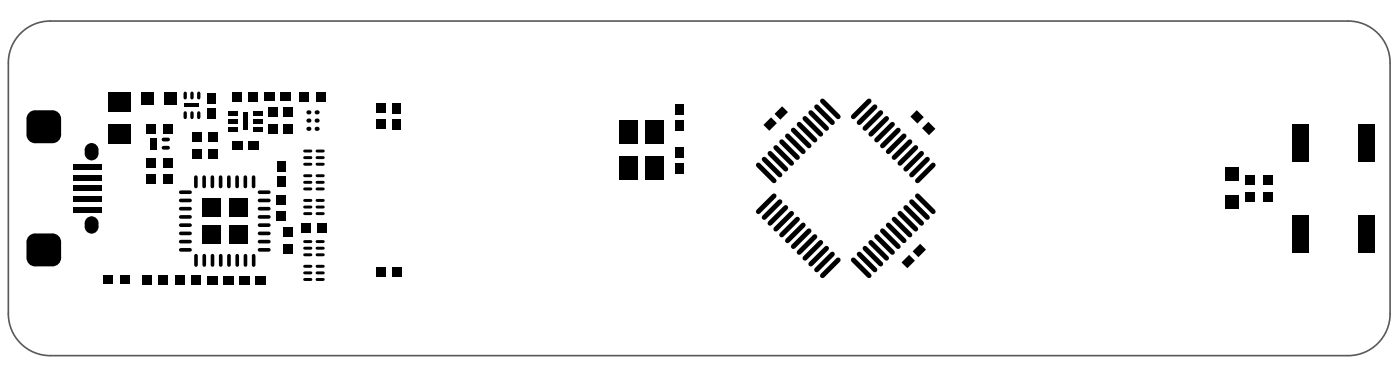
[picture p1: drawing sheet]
<svg xmlns="http://www.w3.org/2000/svg" width="141mm" height="38mm" viewBox="0 0 141 38" stroke-linecap="round" stroke-linejoin="round" font-family="sans-serif">
<path d="M1.8 3.6a4.2 4.2 0 0 1 3.3-1.5h131.1a4.2 4.2 0 0 1 4.3 4.2v25.3a4.2 4.2 0 0 1-4.3 4.2h-131.1a4.2 4.2 0 0 1-4.3-4.2v-25.3a4.2 4.2 0 0 1 1-2.7z" fill="none" stroke="#5a5a5a" stroke-width=".17"/>
<g fill="#000">
<path d="M2.7 12l.8-.9h1.8l.9 .9v1.6l-.9 .8h-1.8l-.8-.8z" fill-rule="evenodd"/>
<path d="M8.6 15.1l.7-.7 .7 .7v.4l-.7 .7-.7-.7z" fill-rule="evenodd"/>
<path d="M7.5 17.6h2.8v.6h-2.8z" fill-rule="evenodd"/>
<path d="M7.5 18.7h2.8v.6h-2.8z" fill-rule="evenodd"/>
<path d="M7.5 19.8h2.8v.6h-2.8z" fill-rule="evenodd"/>
<path d="M7.5 16.5h2.8v.6h-2.8z" fill-rule="evenodd"/>
<path d="M11 12.5h2.2v2h-2.2z" fill-rule="evenodd"/>
<path d="M11 9.3h2.2v2h-2.2z" fill-rule="evenodd"/>
<path d="M14.8 12.5h1v.9h-1z" fill-rule="evenodd"/>
<path d="M14.2 9.3h1.3v1.3h-1.3z" fill-rule="evenodd"/>
<path d="M14.8 17.5h1v1h-1z" fill-rule="evenodd"/>
<path d="M14.8 16h1v.9h-1z" fill-rule="evenodd"/>
<path d="M15.2 13.9h.6v1.2h-.6z" fill-rule="evenodd"/>
<path d="M16.5 12.5h1v.9h-1z" fill-rule="evenodd"/>
<path d="M16.5 17.5h1v1h-1z" fill-rule="evenodd"/>
<path d="M16.5 16h1v.9h-1z" fill-rule="evenodd"/>
<path d="M16.6 9.3h1.2v1.3h-1.2z" fill-rule="evenodd"/>
<path d="M18.6 10.4h1.5v.4h-1.5z" fill-rule="evenodd"/>
<path d="M19.4 15h1v1h-1z" fill-rule="evenodd"/>
<path d="M19.4 13.4h1v1h-1z" fill-rule="evenodd"/>
<path d="M21 11h.8v1h-.8z" fill-rule="evenodd"/>
<path d="M21 9.4h.8v1.1h-.8z" fill-rule="evenodd"/>
<path d="M21 15h.9v1h-.9z" fill-rule="evenodd"/>
<path d="M21 13.4h.9v1h-.9z" fill-rule="evenodd"/>
<path d="M23 12h1v.4h-1z" fill-rule="evenodd"/>
<path d="M23 11.2h1v.4h-1z" fill-rule="evenodd"/>
<path d="M23 12.9h1v.4h-1z" fill-rule="evenodd"/>
<path d="M23.4 9.3h1v.9h-1z" fill-rule="evenodd"/>
<path d="M23.4 14.3h1.1v.8h-1.1z" fill-rule="evenodd"/>
<path d="M24.5 11.4h.5v1.7h-.5z" fill-rule="evenodd"/>
<path d="M25 14.3h1.1v.8h-1.1z" fill-rule="evenodd"/>
<path d="M25.1 9.3h1v.9h-1z" fill-rule="evenodd"/>
<path d="M25.5 12h1v.4h-1z" fill-rule="evenodd"/>
<path d="M25.5 11.2h1v.4h-1z" fill-rule="evenodd"/>
<path d="M25.5 12.9h1v.4h-1z" fill-rule="evenodd"/>
<path d="M26.7 9.3h1.1v.9h-1.1z" fill-rule="evenodd"/>
<path d="M27.1 10.8h.9v1h-.9z" fill-rule="evenodd"/>
<path d="M27.1 12.5h.9v1h-.9z" fill-rule="evenodd"/>
<path d="M28.3 9.3h1.1v.9h-1.1z" fill-rule="evenodd"/>
<path d="M28 17.8h.8v1.1h-.8z" fill-rule="evenodd"/>
<path d="M28 16.2h.8v1.1h-.8z" fill-rule="evenodd"/>
<path d="M28.6 10.8h.9v1h-.9z" fill-rule="evenodd"/>
<path d="M28.6 12.5h.9v1h-.9z" fill-rule="evenodd"/>
<path d="M30.2 9.3h1v.9h-1z" fill-rule="evenodd"/>
<path d="M31.9 9.3h1v.9h-1z" fill-rule="evenodd"/>
<path d="M38 12h.9v1h-.9z" fill-rule="evenodd"/>
<path d="M38 10.4h.9v1h-.9z" fill-rule="evenodd"/>
<path d="M39.7 10.4h.8v1.1h-.8z" fill-rule="evenodd"/>
<path d="M39.7 12h.8v1.1h-.8z" fill-rule="evenodd"/>
<path d="M62.5 15.8h1.9v2.3h-1.9z" fill-rule="evenodd"/>
<path d="M62.5 12.1h1.9v2.4h-1.9z" fill-rule="evenodd"/>
<path d="M65.2 12.1h1.9v2.4h-1.9z" fill-rule="evenodd"/>
<path d="M65.2 15.8h1.9v2.3h-1.9z" fill-rule="evenodd"/>
<path d="M68.2 14.8h.9v1.1h-.9z" fill-rule="evenodd"/>
<path d="M68.2 10.5h.9v1.1h-.9z" fill-rule="evenodd"/>
<path d="M68.2 12.1h.9v1.1h-.9z" fill-rule="evenodd"/>
<path d="M68.2 16.4h.9v1.1h-.9z" fill-rule="evenodd"/>
<path d="M77.1 12.6l.8-.8 .6 .6-.8 .8z" fill-rule="evenodd"/>
<path d="M78.3 11.5l.7-.8 .6 .6-.7 .8z" fill-rule="evenodd"/>
<path d="M92 11.8l.6-.7 .7 .7-.6 .7z" fill-rule="evenodd"/>
<path d="M93.2 12.9l.6-.6 .7 .7-.6 .6z" fill-rule="evenodd"/>
<path d="M123.8 19.7h1.3v1.3h-1.3z" fill-rule="evenodd"/>
<path d="M123.8 16.9h1.3v1.3h-1.3z" fill-rule="evenodd"/>
<path d="M125.8 17.7h.9v1h-.9z" fill-rule="evenodd"/>
<path d="M127.7 17.7h.9v1h-.9z" fill-rule="evenodd"/>
<path d="M130.6 12.6h1.7v3.7h-1.7z" fill-rule="evenodd"/>
<path d="M137.2 12.6h1.7v3.7h-1.7z" fill-rule="evenodd"/>
<path d="M2.7 24.4l.8-.9h1.8l.9 .9v1.6l-.9 .9h-1.8l-.8-.9z" fill-rule="evenodd"/>
<path d="M8.6 22.5l.7-.7 .7 .7v.4l-.7 .6-.7-.6z" fill-rule="evenodd"/>
<path d="M7.5 20.9h2.8v.5h-2.8z" fill-rule="evenodd"/>
<path d="M10.5 27.8h1v.8h-1z" fill-rule="evenodd"/>
<path d="M12.1 27.8h1v.8h-1z" fill-rule="evenodd"/>
<path d="M14.3 27.8h1v.9h-1z" fill-rule="evenodd"/>
<path d="M16 27.8h1v.9h-1z" fill-rule="evenodd"/>
<path d="M17.7 27.8h1v.9h-1z" fill-rule="evenodd"/>
<path d="M19.3 27.8h1v.9h-1z" fill-rule="evenodd"/>
<path d="M20.9 27.8h1.1v.9h-1.1z" fill-rule="evenodd"/>
<path d="M20.4 22.7h1.9v1.9h-1.9z" fill-rule="evenodd"/>
<path d="M20.4 20h1.9v1.9h-1.9z" fill-rule="evenodd"/>
<path d="M22.5 27.8h1.1v.9h-1.1z" fill-rule="evenodd"/>
<path d="M24.2 27.8h1.1v.9h-1.1z" fill-rule="evenodd"/>
<path d="M23.1 22.7h1.9v1.9h-1.9z" fill-rule="evenodd"/>
<path d="M23.1 20h1.9v1.9h-1.9z" fill-rule="evenodd"/>
<path d="M25.8 27.8h1.1v.9h-1.1z" fill-rule="evenodd"/>
<path d="M27.9 21.3h1v1h-1z" fill-rule="evenodd"/>
<path d="M27.9 19.6h1v1h-1z" fill-rule="evenodd"/>
<path d="M28.6 24.6h.9v1h-.9z" fill-rule="evenodd"/>
<path d="M28.6 22.9h.9v1h-.9z" fill-rule="evenodd"/>
<path d="M30.4 22.5h1v.9h-1z" fill-rule="evenodd"/>
<path d="M32.1 22.5h1v.9h-1z" fill-rule="evenodd"/>
<path d="M38 26.9h1v1h-1z" fill-rule="evenodd"/>
<path d="M39.6 26.9h1v1h-1z" fill-rule="evenodd"/>
<path d="M91.1 26.5l.8-.8 .5 .6-.7 .7z" fill-rule="evenodd"/>
<path d="M92.2 25.3l.8-.7 .6 .6-.8 .7z" fill-rule="evenodd"/>
<path d="M125.8 19.3h.9v1h-.9z" fill-rule="evenodd"/>
<path d="M127.7 19.3h.9v1h-.9z" fill-rule="evenodd"/>
<path d="M130.6 21.7h1.7v3.7h-1.7z" fill-rule="evenodd"/>
<path d="M137.2 21.7h1.7v3.7h-1.7z" fill-rule="evenodd"/>
</g>
<g fill="none" stroke="#000" stroke-width=".37">
<path d="M18.3 19.4h.9M19.8 17.9v.9M20.6 17.9v.9M21.5 17.9v.9M22.3 17.9v.9M23.1 17.9v.9M24 17.9v.9M24.8 17.9v.9M25.6 17.9v.9M26.2 19.4h1M18.3 24.4h.9M18.3 25.2h.9"/>
<path d="M18.3 21h.9M18.3 21.9h.9M18.3 22.7h.9M18.3 23.5h.9M18.3 20.2h.9M19.8 25.8v.9M20.6 25.8v.9M21.5 25.8v.9M22.3 25.8v.9M23.1 25.8v.9M24 25.8v.9M24.8 25.8v.9"/>
<path d="M25.6 25.8v.9M26.2 24.4h1M26.2 25.2h1M26.2 21h1M26.2 21.9h1M26.2 22.7h1M26.2 23.5h1M26.2 20.2h1"/>
</g>
<g fill="#000">
<path d="M2.7 12h.8zM2.9 11.4l.3-.2 .3-.1v.9h-.8v-.4z"/>
<path d="M3.5 13.6v.8zM2.7 13.6h.8v.8a.86 .86 0 0 1-.8-.8z"/>
<path d="M5.3 13.6h.9zM5.3 13.6h.9a.86 .86 0 0 1-.9 .8z"/>
<path d="M5.3 11.1v.9zM5.3 11.1a.86 .86 0 0 1 .9 .9h-.9z"/>
<path d="M9.3 15.5h.7zM9.3 15.5h.7a.7 .7 0 0 1-.7 .7z"/>
<path d="M9.3 14.4v.7zM9.3 14.4a.7 .7 0 0 1 .7 .7h-.7z"/>
<path d="M8.6 15.1h.7zM8.8 14.6l.5-.2v.7h-.7z"/>
<path d="M9.3 15.5v.7zM8.6 15.5h.7v.7a.7 .7 0 0 1-.7-.7z"/>
<path d="M2.7 24.4h.8zM2.9 23.8l.3-.2 .3-.1v.9h-.8v-.3z"/>
<path d="M3.5 26v.9zM2.7 26h.8v.9a.86 .86 0 0 1-.8-.9z"/>
<path d="M5.3 26h.9zM5.3 26h.9a.86 .86 0 0 1-.9 .9z"/>
<path d="M5.3 23.5v.9zM5.3 23.5a.86 .86 0 0 1 .9 .9h-.9z"/>
<path d="M9.3 22.9h.7zM9.3 22.9h.7a.7 .7 0 0 1-.7 .6z"/>
<path d="M9.3 21.8v.7zM9.3 21.8a.7 .7 0 0 1 .7 .7h-.7z"/>
<path d="M8.6 22.5h.7zM8.8 22l.5-.2v.7h-.7z"/>
<path d="M9.3 22.9v.6zM8.6 22.9h.7v.6a.7 .7 0 0 1-.7-.6z"/>
<circle cx="31.2" cy="11.3" r=".21"/>
<circle cx="31.2" cy="12.2" r=".21"/>
<circle cx="31.2" cy="13" r=".21"/>
<circle cx="32" cy="13" r=".21"/>
<circle cx="32" cy="11.3" r=".21"/>
<circle cx="32" cy="12.2" r=".21"/>
</g>
<g fill="none" stroke="#000" stroke-width=".5">
<path d="M76.6 16.6l1.6 1.6M77.2 16l1.6 1.6M77.8 15.5l1.6 1.5M78.2 19.7l-1.6 1.6M78.4 14.9l1.6 1.6M79 14.3l1.6 1.6M79.6 13.7l1.6 1.6M80.2 13.1l1.6 1.6M80.8 12.5l1.5 1.6M81.3 11.9l1.6 1.6M81.9 11.4l1.6 1.5M82.5 10.8l1.6 1.6"/>
<path d="M83.1 10.2l1.6 1.6M87.8 10.2l-1.6 1.6M88.4 10.8l-1.6 1.6M89 11.4l-1.6 1.5M89.6 11.9l-1.6 1.6M90.2 12.5l-1.6 1.6M90.8 13.1l-1.6 1.6M91.4 13.7l-1.6 1.6M91.9 14.3l-1.6 1.6M92.5 14.9l-1.6 1.6M92.7 19.7l1.6 1.6M93.1 15.5l-1.6 1.5"/>
<path d="M93.7 16l-1.6 1.6M94.3 16.6l-1.6 1.6M78.8 20.3l-1.6 1.6M79.4 20.9l-1.6 1.6M80 21.5l-1.6 1.6M80.6 22.1l-1.6 1.6M81.2 22.7l-1.6 1.6M81.8 23.3l-1.6 1.6M82.3 23.9l-1.5 1.5M82.9 24.4l-1.6 1.6M83.5 25l-1.6 1.6M84.1 25.6l-1.6 1.6"/>
<path d="M84.7 26.2l-1.6 1.6M86.2 26.2l1.6 1.6M86.8 25.6l1.6 1.6M87.4 25l1.6 1.6M88 24.4l1.6 1.6M88.6 23.9l1.6 1.5M89.2 23.3l1.6 1.6M89.8 22.7l1.6 1.6M90.3 22.1l1.6 1.6M90.9 21.5l1.6 1.6M91.5 20.9l1.6 1.6M92.1 20.3l1.6 1.6"/>
</g>
<path d="M16.5 14.9h.5M16.5 14.1h.5" fill="none" stroke="#000" stroke-width=".38"/>
<path d="M18.7 9.4v.5M18.7 11.4v.4M19.4 9.4v.5M19.4 11.4v.4M20.1 9.4v.5M20.1 11.4v.4" fill="none" stroke="#000" stroke-width=".34"/>
<g fill="none" stroke="#000" stroke-width=".3">
<path d="M30.8 18.4h.6M30.8 17.7h.6M30.8 19h.6M30.8 15.9h.6M30.8 15.2h.6M30.8 16.6h.6M32 18.4h.7M32 17.7h.7M32 19h.7M32 15.9h.7M32 15.2h.7M32 16.6h.7"/>
<path d="M30.8 27.5h.6M30.8 28.2h.6M30.8 26.8h.6M30.8 25h.6M30.8 24.4h.6M30.8 25.7h.6M30.8 20.9h.6M30.8 21.5h.6M30.8 20.2h.6M32 27.5h.7M32 28.2h.7M32 26.8h.7"/>
<path d="M32 25h.7M32 24.4h.7M32 25.7h.7M32 20.9h.7M32 21.5h.7M32 20.2h.7"/>
</g>
</svg>
